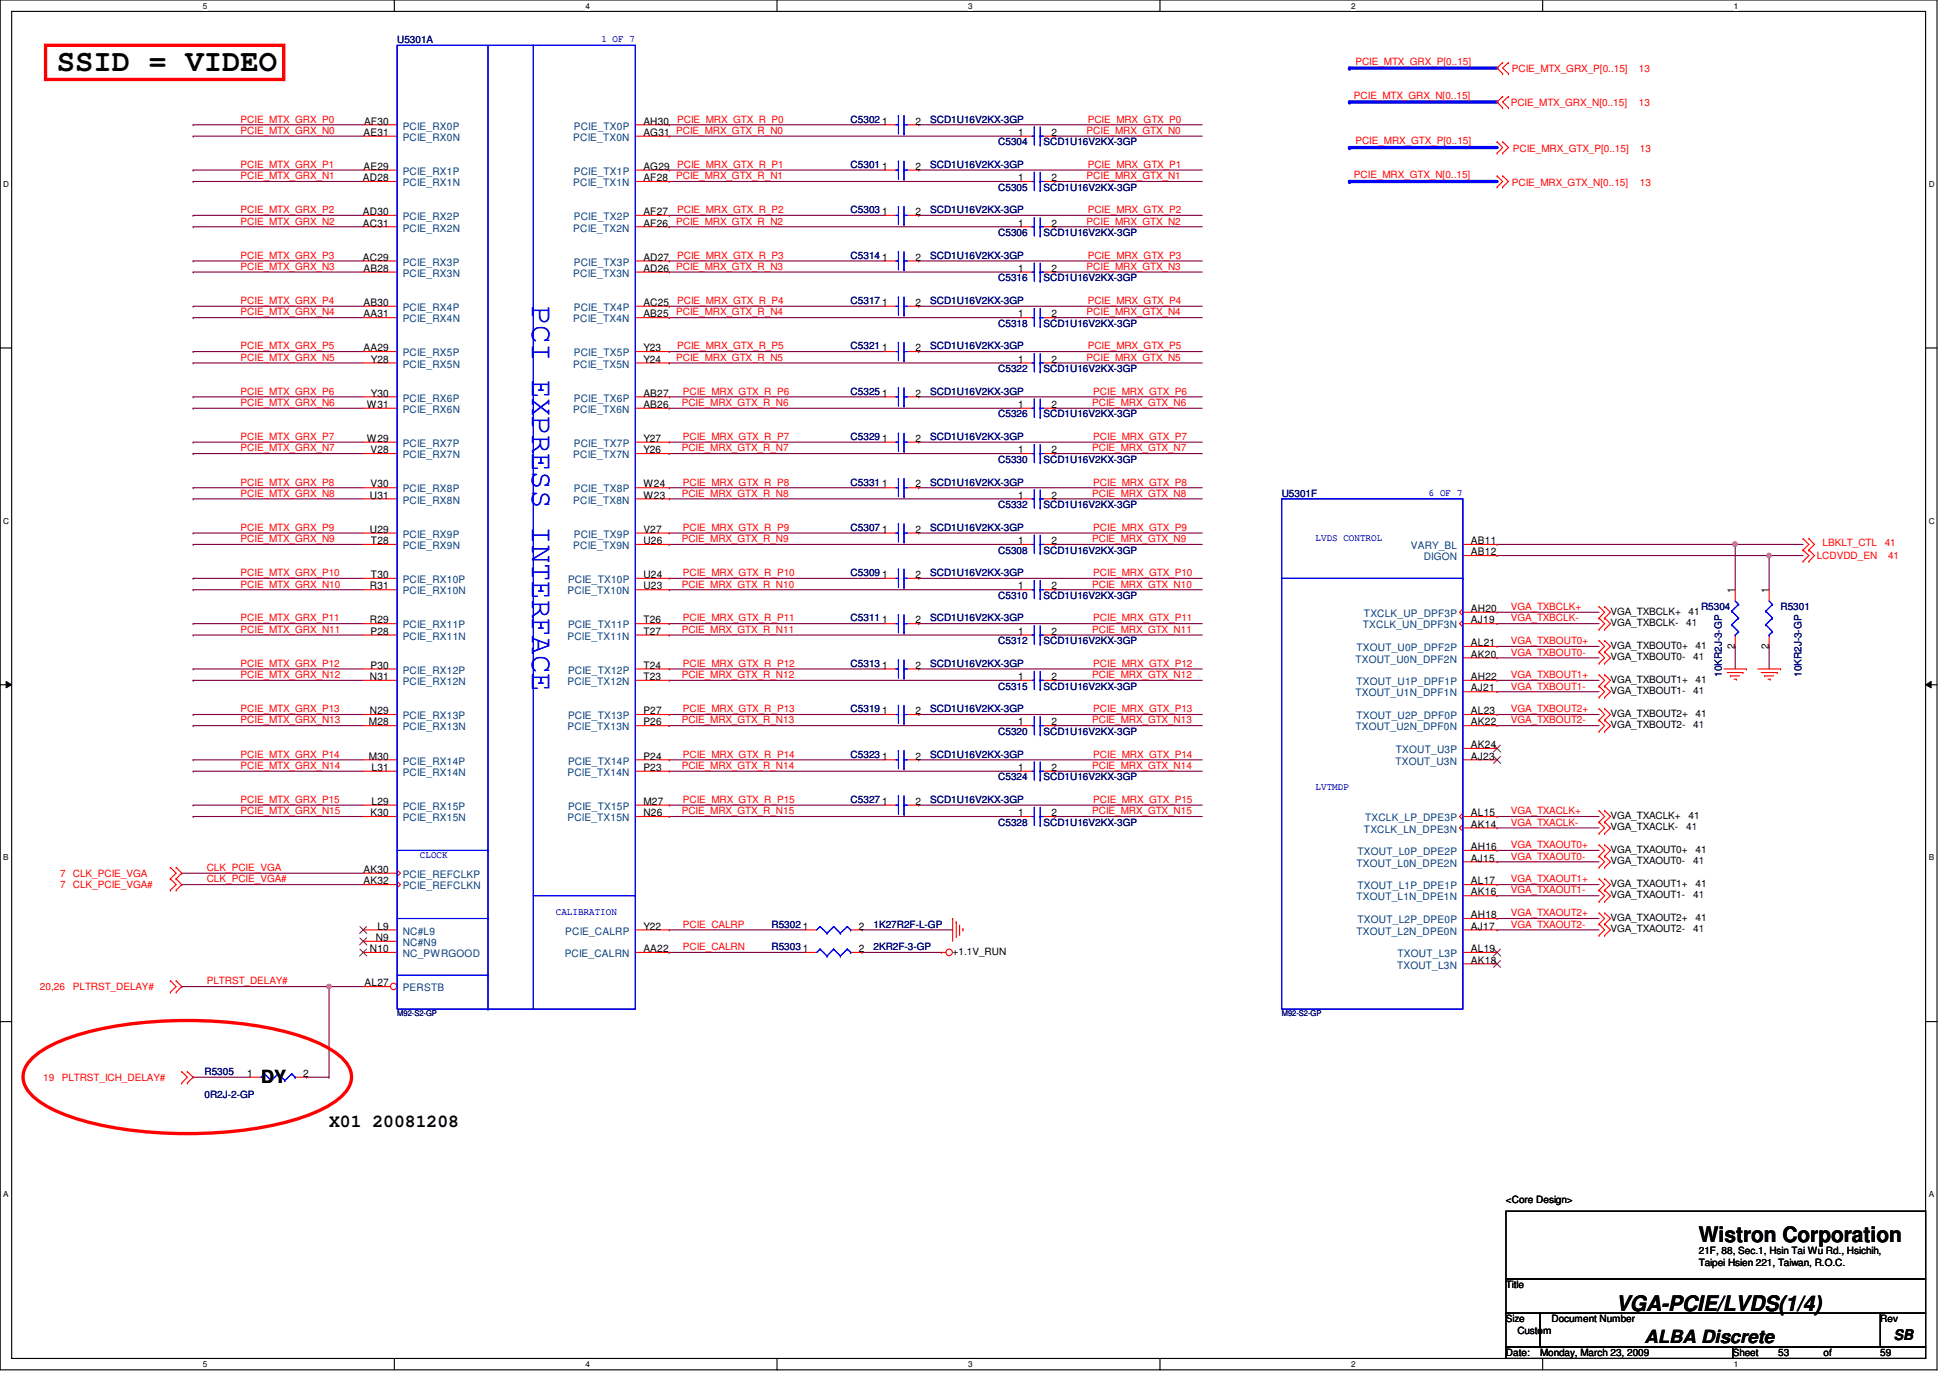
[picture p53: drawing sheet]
<svg xmlns="http://www.w3.org/2000/svg" width="297mm" height="210mm" viewBox="0 0 297 210" stroke-linecap="round" stroke-linejoin="round" font-family="sans-serif">
<defs><g id="words">
<text font-size="4.7" x="8.7" y="10.8">SSID = VIDEO</text>
<text font-size="4.7" fill="#00f" x="81.1" y="46.7" transform="rotate(90 81.1 46.7)">PCI EXPRESS INTERFACE</text>
<g font-size="3.3">
<text x="258.8" y="189.2">Wistron Corporation</text>
<text x="246.2" y="199.7">VGA-PCIE/LVDS(1/4)</text>
</g>
<g font-size="2.8">
<text x="39.8" y="164.9">DY</text>
<text x="50.1" y="171.6">X01 20081208</text>
<text x="250.5" y="204.6">ALBA Discrete</text>
</g>
<text font-size="2.2" x="288.5" y="204.1">SB</text>
<g font-size="1.6">
<text x="55.4" y="20.7">AE31</text>
<text x="55.5" y="19">AF30</text>
<text x="98" y="20.7">AG31 PCIE_MRX_GTX_R_N0</text>
<text x="98" y="19">AH30</text>
<text x="134.4" y="19">1</text>
<text x="139.4" y="19">2</text>
<text x="155.1" y="20.7">1</text>
<text x="160.2" y="20.7">2</text>
<text x="55.3" y="27.6">AD28</text>
<text x="55.4" y="25.9">AE29</text>
<text x="98" y="27.6">AF28</text>
<text x="98" y="25.9">AG29</text>
<text x="134.4" y="25.9">1</text>
<text x="139.4" y="25.9">2</text>
<text x="155.1" y="27.6">1</text>
<text x="160.2" y="27.6">2</text>
<text x="55.3" y="34.5">AC31</text>
<text x="55.3" y="32.8">AD30</text>
<text x="98" y="34.5">AF26</text>
<text x="98" y="32.8">AF27</text>
<text x="134.4" y="32.8">1</text>
<text x="139.4" y="32.8">2</text>
<text x="155.1" y="34.5">1</text>
<text x="160.2" y="34.5">2</text>
<text x="55.3" y="39.7">AC29</text>
<text x="55.4" y="41.4">AB28</text>
<text x="98" y="41.4">AD26 PCIE_MRX_GTX_R_N3</text>
<text x="98" y="39.7">AD27</text>
<text x="134.4" y="39.7">1</text>
<text x="139.4" y="39.7">2</text>
<text x="155.1" y="41.4">1</text>
<text x="160.2" y="41.4">2</text>
<text x="55.4" y="46.6">AB30</text>
<text x="98" y="46.6">AC25</text>
<text x="134.4" y="46.6">1</text>
<text x="139.4" y="46.6">2</text>
<text x="55.4" y="48.3">AA31</text>
<text x="55.4" y="53.5">AA29</text>
<text x="98" y="48.3">AB25</text>
<text x="98" y="53.5">Y23</text>
<text x="134.4" y="53.5">1</text>
<text x="139.4" y="53.5">2</text>
<text x="155.1" y="48.3">1</text>
<text x="160.2" y="48.3">2</text>
<text x="56.5" y="55.2">Y28</text>
<text x="98" y="55.2">Y24</text>
<text x="155.1" y="55.2">1</text>
<text x="160.2" y="55.2">2</text>
<text x="55.9" y="62.1">W31</text>
<text x="56.5" y="60.4">Y30</text>
<text x="98" y="62.1">AB26</text>
<text x="98" y="60.4">AB27</text>
<text x="134.4" y="60.4">1</text>
<text x="139.4" y="60.4">2</text>
<text x="155.1" y="62.1">1</text>
<text x="160.2" y="62.1">2</text>
<text x="55.9" y="67.3">W29</text>
<text x="56.4" y="69">V28</text>
<text x="98" y="69">Y26</text>
<text x="98" y="67.3">Y27</text>
<text x="134.4" y="67.3">1</text>
<text x="139.4" y="67.3">2</text>
<text x="155.1" y="69">1</text>
<text x="160.2" y="69">2</text>
<text x="56.3" y="75.9">U31</text>
<text x="56.4" y="74.3">V30</text>
<text x="98" y="75.9">W23</text>
<text x="98" y="74.3">W24</text>
<text x="134.4" y="74.3">1</text>
<text x="139.4" y="74.3">2</text>
<text x="155.1" y="75.9">1</text>
<text x="160.2" y="75.9">2</text>
<text x="56.3" y="81.2">U29</text>
<text x="56.5" y="82.9">T28</text>
<text x="98" y="82.9">U26</text>
<text x="98" y="81.2">V27</text>
<text x="134.4" y="81.2">1</text>
<text x="139.4" y="81.2">2</text>
<text x="155.1" y="82.9">1</text>
<text x="160.2" y="82.9">2</text>
<text x="224.1" y="82.9">AB11</text>
<text x="56.3" y="89.8">R31</text>
<text x="56.5" y="88.1">T30</text>
<text x="98" y="89.8">U23</text>
<text x="98" y="88.1">U24</text>
<text x="134.4" y="88.1">1</text>
<text x="139.4" y="88.1">2</text>
<text x="155.1" y="89.8">1</text>
<text x="160.2" y="89.8">2</text>
<text x="224.1" y="84.6">AB12</text>
<text x="56.3" y="95">R29</text>
<text x="98" y="95">T26</text>
<text x="134.4" y="95">1</text>
<text x="139.4" y="95">2</text>
<text x="224.1" y="95">AJ19</text>
<text x="224.1" y="93.2">AH20</text>
<text x="264.3" y="90.3" transform="rotate(-90 264.3 90.3)">1</text>
<text x="269.4" y="90.3" transform="rotate(-90 269.4 90.3)">1</text>
<text x="56.4" y="96.7">P28</text>
<text x="56.4" y="101.9">P30</text>
<text x="98" y="96.7">T27</text>
<text x="98" y="101.9">T24</text>
<text x="134.4" y="101.9">1</text>
<text x="139.4" y="101.9">2</text>
<text x="155.1" y="96.7">1</text>
<text x="160.2" y="96.7">2</text>
<text x="224.1" y="100.2">AK20</text>
<text x="224.1" y="98.4">AL21</text>
<text x="264.3" y="98.8" transform="rotate(-90 264.3 98.8)">2</text>
<text x="269.4" y="98.8" transform="rotate(-90 269.4 98.8)">2</text>
<text x="56.3" y="103.6">N31</text>
<text x="98" y="103.6">T23</text>
<text x="155.1" y="103.6">1</text>
<text x="160.2" y="103.6">2</text>
<text x="224.1" y="105.3">AJ21</text>
<text x="224.1" y="103.6">AH22</text>
<text x="56.2" y="110.5">M28</text>
<text x="56.3" y="108.8">N29</text>
<text x="98" y="110.5">P26</text>
<text x="98" y="108.8">P27</text>
<text x="134.4" y="108.8">1</text>
<text x="139.4" y="108.8">2</text>
<text x="155.1" y="110.5">1</text>
<text x="160.2" y="110.5">2</text>
<text x="224.1" y="110.5">AK22</text>
<text x="224.1" y="108.8">AL23</text>
<text x="224.1" y="114">AK24</text>
<text x="56.2" y="115.7">M30</text>
<text x="56.6" y="117.4">L31</text>
<text x="98" y="117.4">P23</text>
<text x="98" y="115.7">P24</text>
<text x="134.4" y="115.7">1</text>
<text x="139.4" y="115.7">2</text>
<text x="155.1" y="117.4">1</text>
<text x="160.2" y="117.4">2</text>
<text x="224.1" y="115.7">AJ23</text>
<text x="56.4" y="124.3">K30</text>
<text x="56.6" y="122.6">L29</text>
<text x="98" y="124.3">N26</text>
<text x="98" y="122.6">M27</text>
<text x="134.4" y="122.6">1</text>
<text x="139.4" y="122.6">2</text>
<text x="155.1" y="124.3">1</text>
<text x="160.2" y="124.3">2</text>
<text x="224.1" y="124.3">AL15</text>
<text x="224.1" y="126.1">AK14</text>
<text x="224.1" y="131.2">AJ15</text>
<text x="224.1" y="129.5">AH16</text>
<text x="55.4" y="134.7">AK32</text>
<text x="55.4" y="133">AK30</text>
<text x="224.1" y="136.4">AK16</text>
<text x="224.1" y="134.7">AL17</text>
<text x="57.2" y="143.3">N9</text>
<text x="57.5" y="141.6">L9</text>
<text x="98" y="141.6">Y22</text>
<text x="122.3" y="141.6">1</text>
<text x="130.8" y="141.6">2</text>
<text x="224.1" y="141.6">AJ17</text>
<text x="224.1" y="139.9">AH18</text>
<text x="56.3" y="145">N10</text>
<text x="98" y="145">AA22</text>
<text x="122.3" y="145">1</text>
<text x="130.8" y="145">2</text>
<text x="224.1" y="146.8">AK18</text>
<text x="224.1" y="145">AL19</text>
<text x="55.5" y="150.2">AL27</text>
<text x="37.7" y="164">1</text>
<text x="46.2" y="164">2</text>
</g>
<g font-size="1.6" fill="#004080">
<text x="61.3" y="21.5">PCIE_RX0N</text>
<text x="61.3" y="19.7">PCIE_RX0P</text>
<text x="87.3" y="21.5">PCIE_TX0N</text>
<text x="87.4" y="19.7">PCIE_TX0P</text>
<text x="61.3" y="28.4">PCIE_RX1N</text>
<text x="61.3" y="26.6">PCIE_RX1P</text>
<text x="87.3" y="28.4">PCIE_TX1N</text>
<text x="87.4" y="26.6">PCIE_TX1P</text>
<text x="61.3" y="35.3">PCIE_RX2N</text>
<text x="61.3" y="33.5">PCIE_RX2P</text>
<text x="87.3" y="35.3">PCIE_TX2N</text>
<text x="87.4" y="33.5">PCIE_TX2P</text>
<text x="61.3" y="40.5">PCIE_RX3P</text>
<text x="87.4" y="40.5">PCIE_TX3P</text>
<text x="61.3" y="42.2">PCIE_RX3N</text>
<text x="61.3" y="47.4">PCIE_RX4P</text>
<text x="87.3" y="42.2">PCIE_TX3N</text>
<text x="87.4" y="47.4">PCIE_TX4P</text>
<text x="61.3" y="49.1">PCIE_RX4N</text>
<text x="87.3" y="49.1">PCIE_TX4N</text>
<text x="61.3" y="56">PCIE_RX5N</text>
<text x="61.3" y="54.3">PCIE_RX5P</text>
<text x="87.3" y="56">PCIE_TX5N</text>
<text x="87.4" y="54.3">PCIE_TX5P</text>
<text x="61.3" y="62.9">PCIE_RX6N</text>
<text x="61.3" y="61.2">PCIE_RX6P</text>
<text x="87.3" y="62.9">PCIE_TX6N</text>
<text x="87.4" y="61.2">PCIE_TX6P</text>
<text x="61.3" y="69.8">PCIE_RX7N</text>
<text x="61.3" y="68.1">PCIE_RX7P</text>
<text x="87.3" y="69.8">PCIE_TX7N</text>
<text x="87.4" y="68.1">PCIE_TX7P</text>
<text x="61.3" y="76.7">PCIE_RX8N</text>
<text x="61.3" y="75">PCIE_RX8P</text>
<text x="87.3" y="76.7">PCIE_TX8N</text>
<text x="87.4" y="75">PCIE_TX8P</text>
<text x="61.3" y="83.7">PCIE_RX9N</text>
<text x="61.3" y="81.9">PCIE_RX9P</text>
<text x="87.3" y="83.7">PCIE_TX9N</text>
<text x="87.4" y="81.9">PCIE_TX9P</text>
<text x="214.9" y="83.7">VARY_BL</text>
<text x="61.3" y="88.8">PCIE_RX10P</text>
<text x="86.5" y="88.8">PCIE_TX10P</text>
<text x="216.9" y="85.3">DIGON</text>
<text x="61.3" y="90.6">PCIE_RX10N</text>
<text x="61.3" y="95.7">PCIE_RX11P</text>
<text x="86.4" y="90.6">PCIE_TX10N</text>
<text x="86.5" y="95.7">PCIE_TX11P</text>
<text x="207.6" y="95.7">TXCLK_UN_DPF3N</text>
<text x="207.8" y="94">TXCLK_UP_DPF3P</text>
<text x="61.3" y="97.5">PCIE_RX11N</text>
<text x="86.4" y="97.5">PCIE_TX11N</text>
<text x="206.5" y="100.9">TXOUT_U0N_DPF2N</text>
<text x="206.6" y="99.2">TXOUT_U0P_DPF2P</text>
<text x="61.3" y="104.4">PCIE_RX12N</text>
<text x="61.3" y="102.6">PCIE_RX12P</text>
<text x="86.4" y="104.4">PCIE_TX12N</text>
<text x="86.5" y="102.6">PCIE_TX12P</text>
<text x="206.5" y="106.1">TXOUT_U1N_DPF1N</text>
<text x="206.6" y="104.4">TXOUT_U1P_DPF1P</text>
<text x="61.3" y="111.3">PCIE_RX13N</text>
<text x="61.3" y="109.6">PCIE_RX13P</text>
<text x="86.4" y="111.3">PCIE_TX13N</text>
<text x="86.5" y="109.6">PCIE_TX13P</text>
<text x="206.5" y="111.3">TXOUT_U2N_DPF0N</text>
<text x="206.6" y="109.6">TXOUT_U2P_DPF0P</text>
<text x="61.3" y="118.2">PCIE_RX14N</text>
<text x="61.3" y="116.5">PCIE_RX14P</text>
<text x="86.4" y="118.2">PCIE_TX14N</text>
<text x="86.5" y="116.5">PCIE_TX14P</text>
<text x="212.6" y="116.5">TXOUT_U3N</text>
<text x="212.6" y="114.7">TXOUT_U3P</text>
<text x="61.3" y="125.1">PCIE_RX15N</text>
<text x="61.3" y="123.4">PCIE_RX15P</text>
<text x="86.4" y="125.1">PCIE_TX15N</text>
<text x="86.5" y="123.4">PCIE_TX15P</text>
<text x="207.9" y="125.1">TXCLK_LP_DPE3P</text>
<text x="206.6" y="132">TXOUT_L0N_DPE2N</text>
<text x="206.8" y="130.3">TXOUT_L0P_DPE2P</text>
<text x="207.8" y="126.8">TXCLK_LN_DPE3N</text>
<text x="61.3" y="135.5">PCIE_REFCLKN</text>
<text x="61.3" y="133.7">PCIE_REFCLKP</text>
<text x="206.6" y="137.2">TXOUT_L1N_DPE1N</text>
<text x="206.8" y="135.5">TXOUT_L1P_DPE1P</text>
<text x="61.3" y="142.4">NC#L9</text>
<text x="86.1" y="142.4">PCIE_CALRP</text>
<text x="206.6" y="142.4">TXOUT_L2N_DPE0N</text>
<text x="206.8" y="140.6">TXOUT_L2P_DPE0P</text>
<text x="61.3" y="144.1">NC#N9</text>
<text x="61.3" y="145.8">NC_PWRGOOD</text>
<text x="86" y="145.8">PCIE_CALRN</text>
<text x="212.8" y="147.5">TXOUT_L3N</text>
<text x="212.9" y="145.8">TXOUT_L3P</text>
<text x="61.3" y="151">PERSTB</text>
</g>
<g font-size="1.5" fill="#000080">
<text x="60.5" y="6.6">U5301A</text>
<text x="129.6" y="18.7">C5302</text>
<text x="141.7" y="18.7">SCD1U16V2KX-3GP</text>
<text x="152.1" y="22.1">C5304</text>
<text x="159" y="22.1">SCD1U16V2KX-3GP</text>
<text x="129.6" y="25.6">C5301</text>
<text x="141.7" y="25.6">SCD1U16V2KX-3GP</text>
<text x="152.1" y="29">C5305</text>
<text x="159" y="29">SCD1U16V2KX-3GP</text>
<text x="129.6" y="32.5">C5303</text>
<text x="141.7" y="32.5">SCD1U16V2KX-3GP</text>
<text x="152.1" y="35.9">C5306</text>
<text x="159" y="35.9">SCD1U16V2KX-3GP</text>
<text x="129.6" y="39.4">C5314</text>
<text x="141.7" y="39.4">SCD1U16V2KX-3GP</text>
<text x="129.6" y="46.3">C5317</text>
<text x="141.7" y="46.3">SCD1U16V2KX-3GP</text>
<text x="152.1" y="42.8">C5316</text>
<text x="159" y="42.8">SCD1U16V2KX-3GP</text>
<text x="129.6" y="53.2">C5321</text>
<text x="141.7" y="53.2">SCD1U16V2KX-3GP</text>
<text x="152.1" y="49.8">C5318</text>
<text x="159" y="49.8">SCD1U16V2KX-3GP</text>
<text x="152.1" y="56.7">C5322</text>
<text x="159" y="56.7">SCD1U16V2KX-3GP</text>
<text x="129.6" y="60.1">C5325</text>
<text x="141.7" y="60.1">SCD1U16V2KX-3GP</text>
<text x="152.1" y="63.6">C5326</text>
<text x="159" y="63.6">SCD1U16V2KX-3GP</text>
<text x="129.6" y="67.1">C5329</text>
<text x="141.7" y="67.1">SCD1U16V2KX-3GP</text>
<text x="152.1" y="70.5">C5330</text>
<text x="159" y="70.5">SCD1U16V2KX-3GP</text>
<text x="129.6" y="74">C5331</text>
<text x="141.7" y="74">SCD1U16V2KX-3GP</text>
<text x="152.1" y="77.4">C5332</text>
<text x="159" y="77.4">SCD1U16V2KX-3GP</text>
<text x="195.2" y="75.7">U5301F</text>
<text x="129.6" y="80.9">C5307</text>
<text x="141.7" y="80.9">SCD1U16V2KX-3GP</text>
<text x="129.6" y="87.8">C5309</text>
<text x="141.7" y="87.8">SCD1U16V2KX-3GP</text>
<text x="152.1" y="84.3">C5308</text>
<text x="159" y="84.3">SCD1U16V2KX-3GP</text>
<text x="129.6" y="94.7">C5311</text>
<text x="141.7" y="94.7">SCD1U16V2KX-3GP</text>
<text x="152.1" y="91.2">C5310</text>
<text x="159" y="91.2">SCD1U16V2KX-3GP</text>
<text x="259.1" y="93">R5304</text>
<text x="271.2" y="93">R5301</text>
<text x="129.6" y="101.6">C5313</text>
<text x="141.7" y="101.6">SCD1U16V2KX-3GP</text>
<text x="152.1" y="98.1">C5312</text>
<text x="159" y="98.1">SCD1U16V2KX-3GP</text>
<text x="152.1" y="105">C5315</text>
<text x="159" y="105">SCD1U16V2KX-3GP</text>
<text x="262.3" y="103.1" transform="rotate(-90 262.3 103.1)">10KR2J-3-GP</text>
<text x="274.4" y="103.1" transform="rotate(-90 274.4 103.1)">10KR2J-3-GP</text>
<text x="129.6" y="108.5">C5319</text>
<text x="141.7" y="108.5">SCD1U16V2KX-3GP</text>
<text x="152.1" y="111.9">C5320</text>
<text x="159" y="111.9">SCD1U16V2KX-3GP</text>
<text x="129.6" y="115.4">C5323</text>
<text x="141.7" y="115.4">SCD1U16V2KX-3GP</text>
<text x="152.1" y="118.9">C5324</text>
<text x="159" y="118.9">SCD1U16V2KX-3GP</text>
<text x="129.6" y="122.3">C5327</text>
<text x="141.7" y="122.3">SCD1U16V2KX-3GP</text>
<text x="152.1" y="125.8">C5328</text>
<text x="159" y="125.8">SCD1U16V2KX-3GP</text>
<text x="117.5" y="141.3">R5302</text>
<text x="133.1" y="141.3">1K27R2F-L-GP</text>
<text x="117.5" y="144.8">R5303</text>
<text x="133.1" y="144.8">2KR2F-3-GP</text>
<text x="31.2" y="163.7">R5305</text>
<text x="31.2" y="167.2">0R2J-2-GP</text>
</g>
<g font-size="1.5" fill="#00f">
<text x="91.6" y="6.4">1 OF 7</text>
<text x="217.7" y="75.5">6 OF 7</text>
<text x="200.4" y="82.4">LVDS CONTROL</text>
<text x="200.4" y="120.4">LVTMDP</text>
<text x="64" y="130.8">CLOCK</text>
<text x="84.7" y="139.4">CALIBRATION</text>
</g>
<g font-size="1.5" fill="#f00">
<text x="206.5" y="9.9">PCIE_MTX_GRX_P[0..15]</text>
<text x="230.3" y="10.9">PCIE_MTX_GRX_P[0..15]</text>
<text x="249.6" y="10.9">13</text>
<text x="206.2" y="15">PCIE_MTX_GRX_N[0..15]</text>
<text x="230.1" y="16.1">PCIE_MTX_GRX_N[0..15]</text>
<text x="249.6" y="16.1">13</text>
<text x="36.7" y="18.7">PCIE_MTX_GRX_P0</text>
<text x="36.7" y="20.4">PCIE_MTX_GRX_N0</text>
<text x="103.2" y="18.7">PCIE_MRX_GTX_R_P0</text>
<text x="165.5" y="20.4">PCIE_MRX_GTX_N0</text>
<text x="165.7" y="18.7">PCIE_MRX_GTX_P0</text>
<text x="206.5" y="22">PCIE_MRX_GTX_P[0..15]</text>
<text x="230.5" y="23.2">PCIE_MRX_GTX_P[0..15]</text>
<text x="249.8" y="23.2">13</text>
<text x="36.7" y="27.3">PCIE_MTX_GRX_N1</text>
<text x="36.7" y="25.6">PCIE_MTX_GRX_P1</text>
<text x="103" y="27.3">PCIE_MRX_GTX_R_N1</text>
<text x="103.2" y="25.6">PCIE_MRX_GTX_R_P1</text>
<text x="165.5" y="27.3">PCIE_MRX_GTX_N1</text>
<text x="165.7" y="25.6">PCIE_MRX_GTX_P1</text>
<text x="206.2" y="27.1">PCIE_MRX_GTX_N[0..15]</text>
<text x="230.3" y="28.4">PCIE_MRX_GTX_N[0..15]</text>
<text x="249.8" y="28.4">13</text>
<text x="36.7" y="32.5">PCIE_MTX_GRX_P2</text>
<text x="36.7" y="34.2">PCIE_MTX_GRX_N2</text>
<text x="103" y="34.2">PCIE_MRX_GTX_R_N2</text>
<text x="103.2" y="32.5">PCIE_MRX_GTX_R_P2</text>
<text x="165.5" y="34.2">PCIE_MRX_GTX_N2</text>
<text x="165.7" y="32.5">PCIE_MRX_GTX_P2</text>
<text x="36.7" y="39.4">PCIE_MTX_GRX_P3</text>
<text x="36.7" y="41.1">PCIE_MTX_GRX_N3</text>
<text x="103.2" y="39.4">PCIE_MRX_GTX_R_P3</text>
<text x="165.5" y="41.1">PCIE_MRX_GTX_N3</text>
<text x="165.7" y="39.4">PCIE_MRX_GTX_P3</text>
<text x="36.7" y="46.3">PCIE_MTX_GRX_P4</text>
<text x="103.2" y="46.3">PCIE_MRX_GTX_R_P4</text>
<text x="165.7" y="46.3">PCIE_MRX_GTX_P4</text>
<text x="36.7" y="53.2">PCIE_MTX_GRX_P5</text>
<text x="36.7" y="48">PCIE_MTX_GRX_N4</text>
<text x="103" y="48">PCIE_MRX_GTX_R_N4</text>
<text x="103.2" y="53.2">PCIE_MRX_GTX_R_P5</text>
<text x="165.5" y="48">PCIE_MRX_GTX_N4</text>
<text x="165.7" y="53.2">PCIE_MRX_GTX_P5</text>
<text x="36.7" y="54.9">PCIE_MTX_GRX_N5</text>
<text x="103" y="54.9">PCIE_MRX_GTX_R_N5</text>
<text x="165.5" y="54.9">PCIE_MRX_GTX_N5</text>
<text x="36.7" y="60.1">PCIE_MTX_GRX_P6</text>
<text x="36.7" y="61.8">PCIE_MTX_GRX_N6</text>
<text x="103.8" y="61.8">PCIE_MRX_GTX_R_N6</text>
<text x="104" y="60.1">PCIE_MRX_GTX_R_P6</text>
<text x="166.4" y="61.8">PCIE_MRX_GTX_N6</text>
<text x="166.5" y="60.1">PCIE_MRX_GTX_P6</text>
<text x="36.7" y="67">PCIE_MTX_GRX_P7</text>
<text x="36.7" y="68.7">PCIE_MTX_GRX_N7</text>
<text x="103.8" y="68.7">PCIE_MRX_GTX_R_N7</text>
<text x="104" y="67">PCIE_MRX_GTX_R_P7</text>
<text x="166.4" y="68.7">PCIE_MRX_GTX_N7</text>
<text x="166.5" y="67">PCIE_MRX_GTX_P7</text>
<text x="36.7" y="75.6">PCIE_MTX_GRX_N8</text>
<text x="36.7" y="74">PCIE_MTX_GRX_P8</text>
<text x="103.8" y="75.6">PCIE_MRX_GTX_R_N8</text>
<text x="104" y="74">PCIE_MRX_GTX_R_P8</text>
<text x="166.4" y="75.6">PCIE_MRX_GTX_N8</text>
<text x="166.5" y="74">PCIE_MRX_GTX_P8</text>
<text x="36.7" y="80.9">PCIE_MTX_GRX_P9</text>
<text x="36.7" y="82.6">PCIE_MTX_GRX_N9</text>
<text x="103.8" y="82.6">PCIE_MRX_GTX_R_N9</text>
<text x="104" y="80.9">PCIE_MRX_GTX_R_P9</text>
<text x="166.4" y="82.6">PCIE_MRX_GTX_N9</text>
<text x="166.5" y="80.9">PCIE_MRX_GTX_P9</text>
<text x="277.6" y="83.1">LBKLT_CTL</text>
<text x="287.1" y="83.1">41</text>
<text x="36.7" y="87.8">PCIE_MTX_GRX_P10</text>
<text x="36.7" y="89.5">PCIE_MTX_GRX_N10</text>
<text x="103.8" y="89.5">PCIE_MRX_GTX_R_N10</text>
<text x="104" y="87.8">PCIE_MRX_GTX_R_P10</text>
<text x="166.4" y="89.5">PCIE_MRX_GTX_N10</text>
<text x="166.5" y="87.8">PCIE_MRX_GTX_P10</text>
<text x="276.7" y="85.2">LCDVDD_EN</text>
<text x="287.6" y="85.2">41</text>
<text x="36.7" y="94.7">PCIE_MTX_GRX_P11</text>
<text x="104" y="94.7">PCIE_MRX_GTX_R_P11</text>
<text x="166.5" y="94.7">PCIE_MRX_GTX_P11</text>
<text x="230.1" y="94.7">VGA_TXBCLK-</text>
<text x="230.1" y="92.9">VGA_TXBCLK+</text>
<text x="36.7" y="101.6">PCIE_MTX_GRX_P12</text>
<text x="36.7" y="96.4">PCIE_MTX_GRX_N11</text>
<text x="103.8" y="96.4">PCIE_MRX_GTX_R_N11</text>
<text x="104" y="101.6">PCIE_MRX_GTX_R_P12</text>
<text x="166.4" y="96.4">PCIE_MRX_GTX_N11</text>
<text x="166.5" y="101.6">PCIE_MRX_GTX_P12</text>
<text x="230.1" y="98.1">VGA_TXBOUT0+</text>
<text x="230.1" y="99.9">VGA_TXBOUT0-</text>
<text x="36.7" y="103.3">PCIE_MTX_GRX_N12</text>
<text x="103.8" y="103.3">PCIE_MRX_GTX_R_N12</text>
<text x="166.4" y="103.3">PCIE_MRX_GTX_N12</text>
<text x="230.1" y="103.3">VGA_TXBOUT1+</text>
<text x="230.1" y="105">VGA_TXBOUT1-</text>
<text x="36.7" y="108.5">PCIE_MTX_GRX_P13</text>
<text x="36.7" y="110.2">PCIE_MTX_GRX_N13</text>
<text x="103.8" y="110.2">PCIE_MRX_GTX_R_N13</text>
<text x="104" y="108.5">PCIE_MRX_GTX_R_P13</text>
<text x="166.4" y="110.2">PCIE_MRX_GTX_N13</text>
<text x="166.5" y="108.5">PCIE_MRX_GTX_P13</text>
<text x="230.1" y="108.5">VGA_TXBOUT2+</text>
<text x="230.1" y="110.2">VGA_TXBOUT2-</text>
<text x="36.7" y="115.4">PCIE_MTX_GRX_P14</text>
<text x="36.7" y="117.1">PCIE_MTX_GRX_N14</text>
<text x="103.8" y="117.1">PCIE_MRX_GTX_R_N14</text>
<text x="104" y="115.4">PCIE_MRX_GTX_R_P14</text>
<text x="166.4" y="117.1">PCIE_MRX_GTX_N14</text>
<text x="166.5" y="115.4">PCIE_MRX_GTX_P14</text>
<text x="36.7" y="122.3">PCIE_MTX_GRX_P15</text>
<text x="36.7" y="124">PCIE_MTX_GRX_N15</text>
<text x="103.8" y="124">PCIE_MRX_GTX_R_N15</text>
<text x="104" y="122.3">PCIE_MRX_GTX_R_P15</text>
<text x="166.4" y="124">PCIE_MRX_GTX_N15</text>
<text x="166.5" y="122.3">PCIE_MRX_GTX_P15</text>
<text x="230.1" y="124">VGA_TXACLK+</text>
<text x="230.1" y="125.8">VGA_TXACLK-</text>
<text x="230.1" y="129.2">VGA_TXAOUT0+</text>
<text x="230.1" y="130.9">VGA_TXAOUT0-</text>
<text x="9.2" y="133.5">7 CLK_PCIE_VGA</text>
<text x="9.2" y="135.3">7 CLK_PCIE_VGA#</text>
<text x="31.5" y="134.4">CLK_PCIE_VGA#</text>
<text x="31.5" y="132.7">CLK_PCIE_VGA</text>
<text x="230.1" y="134.4">VGA_TXAOUT1+</text>
<text x="230.1" y="136.1">VGA_TXAOUT1-</text>
<text x="104" y="141.3">PCIE_CALRP</text>
<text x="230.1" y="141.3">VGA_TXAOUT2-</text>
<text x="230.1" y="139.6">VGA_TXAOUT2+</text>
<text x="31.5" y="149.9">PLTRST_DELAY#</text>
<text x="104" y="144.7">PCIE_CALRN</text>
<text x="6.1" y="150.8">20,26</text>
<text x="11.1" y="150.8">PLTRST_DELAY#</text>
<text x="6.6" y="164.6">19</text>
<text x="9.4" y="164.6">PLTRST_ICH_DELAY#</text>
</g>
<g font-size="1.5">
<text x="245.3" y="93.6">VGA_TXBCLK+</text>
<text x="245.3" y="95.4">VGA_TXBCLK-</text>
<text x="256.9" y="95.4">41</text>
<text x="257.2" y="93.6">41</text>
<text x="245.3" y="98.8">VGA_TXBOUT0+</text>
<text x="245.3" y="100.5">VGA_TXBOUT0-</text>
<text x="257.9" y="100.5">41</text>
<text x="258.3" y="98.8">41</text>
<text x="245.3" y="105.7">VGA_TXBOUT1-</text>
<text x="245.3" y="104">VGA_TXBOUT1+</text>
<text x="257.9" y="105.7">41</text>
<text x="258.3" y="104">41</text>
<text x="245.3" y="110.9">VGA_TXBOUT2-</text>
<text x="245.3" y="109.2">VGA_TXBOUT2+</text>
<text x="257.9" y="110.9">41</text>
<text x="258.3" y="109.2">41</text>
<text x="245.3" y="124.7">VGA_TXACLK+</text>
<text x="257.2" y="124.7">41</text>
<text x="245.3" y="126.4">VGA_TXACLK-</text>
<text x="245.3" y="129.9">VGA_TXAOUT0+</text>
<text x="245.3" y="131.7">VGA_TXAOUT0-</text>
<text x="256.9" y="126.4">41</text>
<text x="257.9" y="131.7">41</text>
<text x="258.3" y="129.9">41</text>
<text x="245.3" y="135.1">VGA_TXAOUT1+</text>
<text x="245.3" y="136.8">VGA_TXAOUT1-</text>
<text x="257.9" y="136.8">41</text>
<text x="258.3" y="135.1">41</text>
<text x="245.3" y="140.3">VGA_TXAOUT2+</text>
<text x="245.3" y="142">VGA_TXAOUT2-</text>
<text x="257.9" y="142">41</text>
<text x="258.3" y="140.3">41</text>
<text x="145.1" y="145.5">+1.1V_RUN</text>
<text x="229.4" y="183.3">&lt;Core Design&gt;</text>
<text x="258.8" y="191.1">21F, 88, Sec.1, Hsin Tai Wu Rd., Hsichih,</text>
<text x="229.4" y="196.2">Title</text>
<text x="258.8" y="192.8">Taipei Hsien 221, Taiwan, R.O.C.</text>
<text x="229.4" y="201.4">Size</text>
<text x="231.1" y="203.2">Custom</text>
<text x="236.3" y="201.4">Document Number</text>
<text x="286.4" y="201.4">Rev</text>
<text x="229.4" y="206.6">Date:</text>
<text x="234.6" y="206.6">Monday, March 23, 2009</text>
<text x="263.9" y="206.6">Sheet</text>
<text x="270.9" y="206.6">53</text>
<text x="277.8" y="206.6">of</text>
<text x="286.4" y="206.6">59</text>
</g>
<g font-size="1.3">
<text x="30.9" y="1.4">5</text>
<text x="89.2" y="1.4">4</text>
<text x="147.5" y="1.4">3</text>
<text x="205.8" y="1.4">2</text>
<text x="264.1" y="1.4">1</text>
<text x=".5" y="28.5">D</text>
<text x="293.8" y="28.5">D</text>
<text x=".5" y="79.8">C</text>
<text x="293.8" y="79.8">C</text>
<text x=".5" y="131.1">B</text>
<text x="293.8" y="131.1">B</text>
<text x=".5" y="182.4">A</text>
<text x="293.8" y="182.4">A</text>
<text x="30.9" y="208.3">5</text>
<text x="89.2" y="208.3">4</text>
<text x="147.5" y="208.3">3</text>
<text x="205.8" y="208.3">2</text>
<text x="264.1" y="208.3">1</text>
</g>
<g font-size="1.2" fill="#000080">
<text x="60.5" y="154.8">M92-S2-GP</text>
<text x="195.2" y="154.8">M92-S2-GP</text>
</g>
</g></defs>
<path d="M0 0h295.1v208.7h-295.1zM1.8 1.7h291.5v205.2h-291.5z" fill="none" stroke="#000" stroke-width=".17"/>
<g fill="#fff">
<path d="M30.9 .2h.7v1.4h-.7z"/>
<path d="M30.9 207.1h.7v1.4h-.7z"/>
</g>
<path d="M60.1 0v1.7M60.1 206.9v1.8" fill="none" stroke="#000" stroke-width=".17"/>
<g fill="#fff">
<path d="M89.2 .2h.7v1.4h-.7z"/>
<path d="M89.2 207.1h.7v1.4h-.7z"/>
</g>
<path d="M118.4 0v1.7M118.4 206.9v1.8" fill="none" stroke="#000" stroke-width=".17"/>
<g fill="#fff">
<path d="M147.5 .2h.7v1.4h-.7z"/>
<path d="M147.5 207.1h.7v1.4h-.7z"/>
</g>
<path d="M176.7 0v1.7M176.7 206.9v1.8" fill="none" stroke="#000" stroke-width=".17"/>
<g fill="#fff">
<path d="M205.8 .2h.7v1.4h-.7z"/>
<path d="M205.8 207.1h.7v1.4h-.7z"/>
</g>
<path d="M235 0v1.7M235 206.9v1.8" fill="none" stroke="#000" stroke-width=".17"/>
<g fill="#fff">
<path d="M264.1 .2h.7v1.4h-.7z"/>
<path d="M264.1 207.1h.7v1.4h-.7z"/>
<path d="M.5 27.3h.9v1.4h-.9z"/>
<path d="M293.8 27.3h.9v1.4h-.9z"/>
<path d="M.5 78.6h.9v1.4h-.9z"/>
<path d="M293.8 78.6h.9v1.4h-.9z"/>
</g>
<path d="M0 53h1.8M293.3 53h1.8" fill="none" stroke="#000" stroke-width=".17"/>
<g fill="#fff">
<path d="M.5 129.9h.8v1.4h-.8z"/>
<path d="M293.8 129.9h.8v1.4h-.8z"/>
</g>
<path d="M0 104.3h1.8M293.3 104.3h1.8" fill="none" stroke="#000" stroke-width=".17"/>
<path d="M.9 103.8l.9 .5-.9 .5zM293.3 104.3l.9-.5v1z" fill="#000"/>
<path d="M.9 103.8l.9 .5-.9 .5zM293.3 104.3l.9-.5v1z" fill="none" stroke="#000" stroke-width=".15"/>
<g fill="#fff">
<path d="M.5 181.2h.8v1.4h-.8z"/>
<path d="M293.8 181.2h.8v1.4h-.8z"/>
</g>
<path d="M0 155.6h1.8M293.3 155.6h1.8" fill="none" stroke="#000" stroke-width=".17"/>
<path d="M205.6 27.6h22.4" fill="none" stroke="#00f" stroke-width=".51"/>
<circle cx="205.6" cy="27.6" r=".25" fill="#00f"/>
<path d="M205.6 22.5h22.4" fill="none" stroke="#00f" stroke-width=".51"/>
<circle cx="205.6" cy="22.5" r=".25" fill="#00f"/>
<path d="M205.6 10.4h22.4" fill="none" stroke="#00f" stroke-width=".51"/>
<circle cx="205.6" cy="10.4" r=".25" fill="#00f"/>
<path d="M205.6 15.5h22.4" fill="none" stroke="#00f" stroke-width=".51"/>
<circle cx="205.6" cy="15.5" r=".25" fill="#00f"/>
<g fill="none" stroke="#800040" stroke-width=".17">
<path d="M29.4 19h.1M29.4 19h25.9M101.9 19h.1M101.9 19h32.9M140 19h.1M140 19h43.1M29.4 20.7h.1M29.4 39.8h.1M29.4 32.8h.1M29.4 34.5h.1M29.4 27.6h.1M29.4 25.9h.1"/>
<path d="M29.4 39.8h25.9M29.4 20.7h25.9M29.4 27.6h25.9M29.4 25.9h25.9M29.4 32.8h25.9M29.4 34.5h25.9M101.9 39.8h.1M101.9 20.7h.1M101.9 27.6h.1M101.9 25.9h.1M101.9 34.5h.1M101.9 32.8h.1"/>
<path d="M101.9 39.8h32.9M101.9 20.7h53.6M101.9 27.6h53.6M101.9 25.9h32.9M101.9 32.8h32.9M101.9 34.5h53.6M140 39.8h.1M140 25.9h.1M140 32.8h.1M140 39.8h43.1M140 25.9h43.1M140 32.8h43.1"/>
<path d="M160.7 20.7h.1M160.7 27.6h.1M160.7 34.5h.1M160.7 20.7h22.4M160.7 27.6h22.4M160.7 34.5h22.4M29.4 55.3h.1M29.4 53.6h.1M29.4 46.7h.1M29.4 48.4h.1M29.4 41.4h.1M29.4 55.3h25.9"/>
<path d="M29.4 53.6h25.9M29.4 46.7h25.9M29.4 48.4h25.9M29.4 41.4h25.9M101.9 55.3h.1M101.9 53.6h.1M101.9 48.4h.1M101.9 46.7h.1M101.9 41.4h.1M101.9 55.3h53.6M101.9 53.6h32.9M101.9 46.7h32.9"/>
<path d="M101.9 48.4h53.6M101.9 41.4h53.6M140 53.6h.1M140 46.7h.1M140 53.6h43.1M140 46.7h43.1M160.7 55.3h.1M160.7 48.4h.1M160.7 41.4h.1M160.7 55.3h22.4M160.7 48.4h22.4M160.7 41.4h22.4"/>
<path d="M29.4 76h.1M29.4 74.3h.1M29.4 67.4h.1M29.4 69.1h.1M29.4 60.5h.1M29.4 62.2h.1M29.4 74.3h25.9M29.4 76h25.9M29.4 67.4h25.9M29.4 69.1h25.9M29.4 60.5h25.9M29.4 62.2h25.9"/>
<path d="M101.9 76h.1M101.9 74.3h.1M101.9 67.4h.1M101.9 69.1h.1M101.9 60.5h.1M101.9 62.2h.1M101.9 74.3h32.9M101.9 76h53.6M101.9 67.4h32.9M101.9 69.1h53.6M101.9 60.5h32.9M101.9 62.2h53.6"/>
<path d="M140 74.3h.1M140 67.4h.1M140 60.5h.1M140 74.3h43.1M140 67.4h43.1M140 60.5h43.1M160.7 76h.1M160.7 69.1h.1M160.7 62.2h.1M160.7 76h22.4M160.7 69.1h22.4M160.7 62.2h22.4"/>
<path d="M29.4 95h.1M29.4 96.7h.1M29.4 88.1h.1M29.4 89.8h.1M29.4 81.2h.1M29.4 82.9h.1M29.4 95h25.9M29.4 96.7h25.9M29.4 88.1h25.9M29.4 89.8h25.9M29.4 81.2h25.9M29.4 82.9h25.9"/>
<path d="M101.9 96.7h.1M101.9 95h.1M101.9 89.8h.1M101.9 88.1h.1M101.9 81.2h.1M101.9 82.9h.1M101.9 95h32.9M101.9 96.7h53.6M101.9 88.1h32.9M101.9 89.8h53.6M101.9 81.2h32.9M101.9 82.9h53.6"/>
<path d="M140 95h.1M140 88.1h.1M140 81.2h.1M140 95h43.1M140 88.1h43.1M140 81.2h43.1M160.7 96.7h.1M160.7 89.8h.1M160.7 82.9h.1M160.7 96.7h22.4M160.7 89.8h22.4M160.7 82.9h22.4"/>
<path d="M264.3 82.9h.1M264.3 82.9h10.4M29.4 108.8h.1M29.4 110.5h.1M29.4 103.6h.1M29.4 101.9h.1M29.4 115.7h.1M29.4 117.5h.1M29.4 117.5h25.9M29.4 115.7h25.9M29.4 110.5h25.9M29.4 108.8h25.9"/>
<path d="M29.4 103.6h25.9M29.4 101.9h25.9M101.9 117.5h.1M101.9 115.7h.1M101.9 110.5h.1M101.9 108.8h.1M101.9 101.9h.1M101.9 103.6h.1M101.9 117.5h53.6M101.9 115.7h32.9M101.9 110.5h53.6M101.9 108.8h32.9"/>
<path d="M101.9 103.6h53.6M101.9 101.9h32.9M140 115.7h.1M140 108.8h.1M140 101.9h.1M140 115.7h43.1M140 108.8h43.1M140 101.9h43.1M160.7 117.5h.1M160.7 110.5h.1M160.7 103.6h.1M160.7 117.5h22.4"/>
<path d="M160.7 110.5h22.4M160.7 103.6h22.4M27.7 134.7h.1M27.7 133h.1M27.7 134.7h27.6M27.7 133h27.6M29.4 122.6h.1M29.4 124.4h.1M29.4 124.4h25.9M29.4 122.6h25.9M101.9 122.6h.1M101.9 124.4h.1"/>
<path d="M101.9 124.4h53.6M101.9 122.6h32.9M140 122.6h.1M140 122.6h43.1M160.7 124.4h.1M160.7 124.4h22.4M228 134.7h.1M228 129.5h.1M228 124.4h.1M228 139.9h.1M228 136.4h.1M228 126.1h.1"/>
<path d="M228 131.3h.1M228 134.7h15.6M228 129.5h15.6M228 124.4h15.6M228 139.9h15.6M228 136.4h15.6M228 126.1h15.6M228 131.3h15.6M50.1 150.3h.1M50.1 150.3h5.2M228 141.6h.1M228 141.6h15.6"/>
</g>
<circle cx="264.3" cy="82.9" r=".34" fill="#f0f"/>
<circle cx="264.3" cy="82.9" r=".34" fill="none" stroke="#f0f" stroke-width=".17"/>
<path d="M269.5 98.5h.1M269.5 84.6h.1M269.5 98.5v3.4M269.5 84.6h5.2" fill="none" stroke="#800040" stroke-width=".17"/>
<circle cx="269.5" cy="84.6" r=".33" fill="#f0f"/>
<circle cx="269.5" cy="84.6" r=".33" fill="none" stroke="#f0f" stroke-width=".17"/>
<g fill="none" stroke="#800040" stroke-width=".17">
<path d="M228 98.5h.1M228 95h.1M228 93.3h.1M228 84.6h.1M228 82.9h.1M228 98.5h15.6M228 95h15.6M228 93.3h15.6M228 84.6h41.5M228 82.9h36.3M264.3 98.5h.1M264.3 82.9h.1"/>
<path d="M264.3 82.9v6.9M264.3 98.5v3.4M269.5 84.6h.1M269.5 84.6v5.2M228 108.8h.1M228 110.5h.1M228 103.6h.1M228 105.4h.1M228 100.2h.1M228 108.8h15.6M228 110.5h15.6M228 103.6h15.6"/>
<path d="M228 105.4h15.6M228 100.2h15.6M50.1 150.3v13.8M101.9 141.6h.1M101.9 145.1h.1M101.9 145.1h20.8M101.9 141.6h20.8M131.3 145.1h.1M131.3 141.6h.1M131.3 145.1h12.1M131.3 141.6h13.8M29.4 164.1h.1"/>
<path d="M29.4 164.1h8.7M46.7 164.1h.1M46.7 164.1h3.4M50.1 164.1h.1"/>
</g>
<circle cx="50.1" cy="150.3" r=".33" fill="#f0f"/>
<circle cx="50.1" cy="150.3" r=".33" fill="none" stroke="#f0f" stroke-width=".17"/>
<path d="M27.7 150.3h.1M27.7 150.3h22.4" fill="none" stroke="#800040" stroke-width=".17"/>
<g fill="none" stroke="#f00" stroke-width=".17">
<path d="M55.3 19h5.2M228.9 9.5h.1M228.9 11.2h.1M228.9 14.7h.1M228.9 16.4h.1M228.9 9.5l-.9 .9 .9 .8M228.9 14.7l-.9 .8 .9 .9M229.8 11.2h.1M229.8 9.5h.1M229.8 16.4h.1M229.8 14.7h.1M229.8 9.5l-.9 .9 .9 .8"/>
<path d="M229.8 14.7l-.9 .8 .9 .9M55.3 39.8h5.2M55.3 32.8h5.2M55.3 34.5h5.2M55.3 25.9h5.2M55.3 20.7h5.2M55.3 27.6h5.2M134.8 39.8h1.7M134.8 32.8h1.7M134.8 25.9h1.7M138.2 39.8h1.8M138.2 32.8h1.8"/>
<path d="M138.2 25.9h1.8M155.5 34.5h1.7M155.5 20.7h1.7M155.5 27.6h1.7M159 34.5h1.7M159 20.7h1.7M159 27.6h1.7M228 21.6h.1M228 23.3h.1M228 26.8h.1M228 28.5h.1M228 21.6l.9 .9-.9 .8"/>
<path d="M228 26.8l.9 .8-.9 .9M228.9 21.6h.1M228.9 23.3h.1M228.9 26.8h.1M228.9 28.5h.1M228.9 21.6l.9 .9-.9 .8M228.9 26.8l.9 .8-.9 .9M55.3 55.3h5.2M55.3 48.4h5.2M55.3 53.6h5.2M55.3 41.4h5.2M55.3 46.7h5.2"/>
<path d="M134.8 53.6h1.7M138.2 53.6h1.8M155.5 55.3h1.7M155.5 48.4h1.7M159 55.3h1.7M159 48.4h1.7M55.3 76h5.2M55.3 60.5h5.2M55.3 69.1h5.2M55.3 74.3h5.2M55.3 62.2h5.2M55.3 67.4h5.2"/>
<path d="M134.8 60.5h1.7M134.8 74.3h1.7M138.2 60.5h1.8M138.2 74.3h1.8M155.5 76h1.7M155.5 69.1h1.7M159 76h1.7M159 69.1h1.7M55.3 82.9h5.2M55.3 95h5.2M55.3 89.8h5.2M55.3 81.2h5.2"/>
<path d="M55.3 96.7h5.2M55.3 88.1h5.2M134.8 95h1.7M134.8 81.2h1.7M138.2 95h1.8M138.2 81.2h1.8M155.5 82.9h1.7M155.5 89.8h1.7M155.5 96.7h1.7M159 82.9h1.7M159 89.8h1.7M159 96.7h1.7"/>
<path d="M222.8 82.9h5.2M222.8 95h5.2M222.8 84.6h5.2M222.8 94.5l-.5 .5 .5 .5M222.8 92.8l-.5 .5 .5 .5M222.8 93.3h5.2M222.8 98.5h5.2M243.6 97.6h.1M243.6 99.3h.1M243.6 92.4h.1M243.6 94.1h.1M243.6 95.9h.1"/>
<path d="M243.6 97.6l.8 .9-.8 .8M243.6 99.3l.8 .9-.8 .8M243.6 92.4l.8 .9-.8 .8M243.6 94.1l.8 .9-.8 .9M244.4 97.6h.1M244.4 99.3h.1M244.4 92.4h.1M244.4 94.1h.1M244.4 95.9h.1M244.4 97.6l.9 .9-.9 .8M244.4 99.3l.9 .9-.9 .8M244.4 92.4l.9 .9-.9 .8"/>
<path d="M244.4 94.1l.9 .9-.9 .9M264.3 89.8v1.8M264.3 96.7v1.8M269.5 89.8v1.8M269.5 96.7v1.8M274.7 83.8h.1M274.7 82h.1M274.7 85.5h.1M274.7 82l.8 .9-.8 .9M274.7 83.8l.8 .8-.8 .9M275.5 83.8h.1M275.5 82h.1"/>
<path d="M275.5 85.5h.1M275.5 82l.9 .9-.9 .9M275.5 83.8l.9 .8-.9 .9M55.3 101.9h5.2M55.3 103.6h5.2M55.3 117.5h5.2M55.3 115.7h5.2M55.3 110.5h5.2M55.3 108.8h5.2M134.8 101.9h1.7M134.8 115.7h1.7M138.2 101.9h1.8"/>
<path d="M138.2 115.7h1.8M155.5 103.6h1.7M155.5 117.5h1.7M155.5 110.5h1.7M159 103.6h1.7M159 117.5h1.7M159 110.5h1.7M222.8 103.6h5.2M222.8 115.7h5.2M222.8 110.5h5.2M222.8 100.2h5.2M222.8 105.4h5.2"/>
<path d="M222.8 108.8h5.2M222.8 114h5.2M243.6 109.7h.1M243.6 111.4h.1M243.6 107.9h.1M243.6 104.5h.1M243.6 106.2h.1M243.6 102.8h.1M243.6 101h.1M243.6 109.7l.8 .8-.8 .9M243.6 107.9l.8 .9-.8 .9M243.6 104.5l.8 .9-.8 .8"/>
<path d="M243.6 102.8l.8 .8-.8 .9M244.4 109.7h.1M244.4 111.4h.1M244.4 107.9h.1M244.4 104.5h.1M244.4 106.2h.1M244.4 102.8h.1M244.4 101h.1M244.4 109.7l.9 .8-.9 .9M244.4 107.9l.9 .9-.9 .9M244.4 104.5l.9 .9-.9 .8M244.4 102.8l.9 .8-.9 .9"/>
<path d="M262.6 101.9h3.4M263.1 102.4h2.4M263.6 103h.1M263.6 103h1.4M264.2 103.5h.3M264.5 103.5h.1M265.5 102.4h.1M266 101.9h.1M267.8 101.9h3.4M268.3 102.4h2.4M268.8 103h.1M268.8 103h1.4"/>
<path d="M269.3 103.5h.4M269.7 103.5h.1M270.7 102.4h.1M271.2 101.9h.1M25.9 133.9h.1M25.9 132.1h.1M25.9 135.6h.1M25.9 132.1l.9 .9-.9 .9M25.9 133.9l.9 .8-.9 .9M26.8 132.1h.1M26.8 133.9h.1M26.8 135.6h.1"/>
<path d="M26.8 132.1l.9 .9-.9 .9M26.8 133.9l.9 .8-.9 .9M55.3 124.4h5.2M55.3 134.7h5.2M55.3 133h5.2M55.3 122.6h5.2M60.5 134.2l.5 .5-.5 .6M60.5 132.5l.5 .5-.5 .5M145.1 139.9h.1M145.1 139.9v3.5M155.5 124.4h1.7M159 124.4h1.7"/>
<path d="M222.8 125.6l-.5 .5 .5 .5M222.8 126.1h5.2M222.8 123.9l-.5 .5 .5 .5M222.8 124.4h5.2M222.8 131.3h5.2M222.8 129.5h5.2M222.8 136.4h5.2M222.8 134.7h5.2M222.8 139.9h5.2M243.6 125.2h.1M243.6 127h.1M243.6 128.7h.1"/>
<path d="M243.6 130.4h.1M243.6 132.1h.1M243.6 133.9h.1M243.6 135.6h.1M243.6 137.3h.1M243.6 139.1h.1M243.6 123.5h.1M243.6 125.2l.8 .9-.8 .9M243.6 128.7l.8 .8-.8 .9M243.6 130.4l.8 .9-.8 .8M243.6 133.9l.8 .8-.8 .9M243.6 135.6l.8 .8-.8 .9"/>
<path d="M243.6 139.1l.8 .8-.8 .9M243.6 123.5l.8 .9-.8 .8M244.4 125.2h.1M244.4 127h.1M244.4 128.7h.1M244.4 130.4h.1M244.4 132.1h.1M244.4 133.9h.1M244.4 135.6h.1M244.4 137.3h.1M244.4 139.1h.1M244.4 123.5h.1"/>
<path d="M244.4 125.2l.9 .9-.9 .9M244.4 128.7l.9 .8-.9 .9M244.4 130.4l.9 .9-.9 .8M244.4 133.9l.9 .8-.9 .9M244.4 135.6l.9 .8-.9 .9M244.4 139.1l.9 .8-.9 .9M244.4 123.5l.9 .9-.9 .8M25.9 151.1h.1M25.9 149.4h.1M25.9 149.4l.9 .9-.9 .8M26.8 149.4h.1M26.8 151.1h.1"/>
<path d="M26.8 149.4l.9 .9-.9 .8M55.3 145.1h5.2M55.3 141.6h5.2M55.3 143.4h5.2M96.8 145.1h5.1M96.8 141.6h5.1M122.7 145.1h1.7M122.7 141.6h1.7M129.6 145.1h1.7M129.6 141.6h1.7M143.4 145.1h.1M143.4 145.1h.7"/>
<path d="M145.7 140.4h.1M145.7 140.4v2.4M146.2 142.3h.1M146.2 140.9v1.4M146.7 141.5h.1M146.7 141.5v.3M222.8 145.1h5.2M222.8 141.6h5.2M222.8 146.8h5.2M243.6 140.8h.1M243.6 142.5h.1M243.6 140.8l.8 .8-.8 .9"/>
<path d="M244.4 140.8h.1M244.4 142.5h.1M244.4 140.8l.9 .8-.9 .9M27.7 165h.1M27.7 163.2h.1M27.7 163.2l.8 .9-.8 .9M28.5 163.2h.1M28.5 165h.1M28.5 163.2l.9 .9-.9 .9M38.1 164.1h1.7M45 164.1h1.7"/>
<circle cx="144.6" cy="145.1" r=".5"/>
</g>
<path d="M229.4 184.5h63.9v10.3h-63.9zM229.4 194.8h63.9v5.2h-63.9zM229.4 200h5.2v5.2h-5.2zM229.4 205.2h34.5v1.7h-34.5zM234.6 200h51.8v5.2h-51.8zM263.9 205.2h29.4v1.7h-29.4zM286.4 200h6.9v5.2h-6.9z" fill="none" stroke="#000" stroke-width=".17"/>
<path d="M6.9 6.9h36.3v5.2h-36.3zM5.3 160.9a20.8 20.8 0 0 1 8.1-3.7 66.3 66.3 0 0 1 30.3 0 20.9 20.9 0 0 1 8.1 3.7 4 4 0 0 1 1.6 4 5.9 5.9 0 0 1-2.5 3 32.6 32.6 0 0 1-13.2 4.2 64.3 64.3 0 0 1-26.1-1.7 15.7 15.7 0 0 1-7.1-3.9 3.4 3.4 0 0 1 0-4.9z" fill="none" stroke="#f00" stroke-width=".51"/>
<g fill="none" stroke="#00f" stroke-width=".17">
<path d="M157.6 19.3h.1M157.6 19.3v2.8M158.4 19.3v2.8M136.5 39.8h.4M136.5 32.8h.4M136.5 25.9h.4M136.9 39.8h.1M136.9 38.4h.1M136.9 32.8h.1M136.9 31.5h.1M136.9 25.9h.1M136.9 24.6h.1"/>
<path d="M136.9 24.6v2.7M136.9 31.5v2.7M136.9 38.4v2.7M137.7 39.8h.1M137.7 32.8h.1M137.7 34.2h.1M137.7 25.9h.1M137.7 27.3h.1M137.7 39.8h.5M137.7 24.6v2.7M137.7 31.5v2.7M137.7 38.4v2.7"/>
<path d="M137.7 32.8h.5M137.7 25.9h.5M157.2 34.5h.4M157.2 20.7h.4M157.2 27.6h.4M157.6 34.5h.1M157.6 33.2h.1M157.6 20.7h.1M157.6 27.6h.1M157.6 26.2h.1M157.6 26.2v2.8M157.6 33.2v2.7"/>
<path d="M158.4 34.5h.1M158.4 35.9h.1M158.4 20.7h.1M158.4 22.1h.1M158.4 27.6h.1M158.4 29h.1M158.4 26.2v2.8M158.4 33.2v2.7M158.4 34.5h.6M158.4 20.7h.6M158.4 27.6h.6M136.5 53.6h.4"/>
<path d="M136.9 59.1h.1M136.9 53.6h.1M136.9 52.2h.1M136.9 52.2v2.7M136.9 59.1v2.7M137.7 41.1h.1M137.7 53.6h.1M137.7 54.9h.1M137.7 52.2v2.7M137.7 59.1v2.7M137.7 53.6h.5M157.2 55.3h.4"/>
<path d="M157.2 48.4h.4M157.6 55.3h.1M157.6 53.9h.1M157.6 48.4h.1M157.6 47h.1M157.6 47v2.7M157.6 53.9v2.7M158.4 55.3h.1M158.4 56.6h.1M158.4 48.4h.1M158.4 49.7h.1M158.4 47v2.7"/>
<path d="M158.4 53.9v2.7M158.4 55.3h.6M158.4 48.4h.6M136.5 60.5h.4M136.5 74.3h.4M136.9 60.5h.1M136.9 79.8h.1M136.9 74.3h.1M136.9 72.9h.1M136.9 72.9v2.7M136.9 79.8v2.7M137.7 60.5h.1"/>
<path d="M137.7 61.8h.1M137.7 74.3h.1M137.7 75.6h.1M137.7 72.9v2.7M137.7 79.8v2.7M137.7 60.5h.5M137.7 74.3h.5M157.2 76h.4M157.2 69.1h.4M157.6 76h.1M157.6 74.6h.1M157.6 69.1h.1"/>
<path d="M157.6 67.7h.1M157.6 67.7v2.8M157.6 74.6v2.8M158.4 76h.1M158.4 77.4h.1M158.4 69.1h.1M158.4 70.5h.1M158.4 76h.6M158.4 67.7v2.8M158.4 74.6v2.8M158.4 69.1h.6M195.2 76h27.6v77.7h-27.6z"/>
<path d="M136.5 95h.4M136.5 81.2h.4M136.9 95h.1M136.9 93.6h.1M136.9 81.2h.1M136.9 93.6v2.8M137.7 95h.1M137.7 96.4h.1M137.7 81.2h.1M137.7 82.5h.1M137.7 93.6v2.8M137.7 95h.5"/>
<path d="M137.7 81.2h.5M157.2 82.9h.4M157.2 89.8h.4M157.2 96.7h.4M157.6 82.9h.1M157.6 81.5h.1M157.6 89.8h.1M157.6 88.4h.1M157.6 96.7h.1M157.6 95.3h.1M157.6 81.5v2.8M157.6 88.4v2.8"/>
<path d="M157.6 95.3v2.8M158.4 82.9h.1M158.4 84.3h.1M158.4 89.8h.1M158.4 91.2h.1M158.4 96.7h.1M158.4 98.1h.1M158.4 81.5v2.8M158.4 88.4v2.8M158.4 95.3v2.8M158.4 82.9h.6M158.4 89.8h.6"/>
<path d="M158.4 96.7h.6M195.2 88.1h27.6M222.8 88.1h.1M263.8 93.1h.1M263.8 95.2h.1M263.8 93.1l1 1M263.8 95.2l1 1M264.3 96.7h.1M264.3 91.6l.5 .5M264.8 92.1h.1M264.8 94.1h.1M264.8 96.2h.1"/>
<path d="M264.8 92.1l-1 1M264.8 94.1l-1 1.1M264.8 96.2l-.5 .5M269 93.1h.1M269 95.2h.1M269 93.1l1 1M269 95.2l1 1M269.5 96.7h.1M269.5 91.6l.5 .5M270 92.1h.1M270 94.1h.1M270 96.2h.1"/>
<path d="M270 92.1l-1 1M270 94.1l-1 1.1M270 96.2l-.5 .5M136.5 115.7h.4M136.5 101.9h.4M136.9 115.7h.1M136.9 114.3h.1M136.9 101.9h.1M136.9 100.5h.1M136.9 100.5v2.8M136.9 114.3v2.8M137.7 115.7h.1"/>
<path d="M137.7 117.1h.1M137.7 101.9h.1M137.7 103.3h.1M137.7 100.5v2.8M137.7 114.3v2.8M137.7 115.7h.5M137.7 101.9h.5M157.2 103.6h.4M157.2 117.5h.4M157.2 110.5h.4M157.6 103.6h.1M157.6 102.3h.1"/>
<path d="M157.6 117.5h.1M157.6 116.1h.1M157.6 110.5h.1M157.6 109.2h.1M157.6 102.3v2.7M157.6 109.2v2.7M157.6 116.1v2.7M158.4 103.6h.1M158.4 105h.1M158.4 117.5h.1M158.4 118.8h.1M158.4 110.5h.1"/>
<path d="M158.4 111.9h.1M158.4 102.3v2.7M158.4 109.2v2.7M158.4 116.1v2.7M158.4 103.6h.6M158.4 117.5h.6M158.4 110.5h.6M157.2 124.4h.4M157.6 124.4h.1M157.6 123h.1M157.6 123v2.7M158.4 124.4h.1"/>
<path d="M158.4 125.7h.1M158.4 123v2.7M158.4 124.4h.6M124.9 141.1h.1M124.9 144.6h.1M124.9 141.1l-.5 .5M124.9 141.1l1.1 1.1M124.9 144.6l-.5 .5M124.9 144.6l1.1 1M126 142.2h.1M126 145.6h.1M127 141.1h.1"/>
<path d="M127 144.6h.1M127 141.1l-1 1.1M127 141.1l1 1.1M127 144.6l-1 1M127 144.6l1 1M128 142.2h.1M128 145.6h.1M129.1 141.1h.1M129.1 144.6h.1M129.1 141.1l-1.1 1.1M129.1 141.1l.5 .5M129.1 144.6l-1.1 1"/>
<path d="M129.1 144.6l.5 .5M129.6 141.6h.1M129.6 145.1h.1M40.3 163.6h.1M40.3 163.6l-.5 .5M40.3 163.6l1 1M41.3 164.6h.1M42.4 163.6h.1M42.4 163.6l-1.1 1M42.4 163.6l1 1M43.4 164.6h.1M44.4 163.6h.1"/>
<path d="M44.4 163.6l-1 1M44.4 163.6l.6 .5M45 164.1h.1"/>
</g>
<g fill="none" stroke="#804000" stroke-width=".15">
<path d="M227.5 115.2l1.1 1.1M227.5 113.5l1.1 1.1M228.6 115.2l-1.1 1.1M228.6 113.5l-1.1 1.1M54.8 141.1l1.1 1.1M54.8 142.9l1.1 1M54.8 144.6l1.1 1M55.8 141.1l-1 1.1M55.8 142.9l-1 1M55.8 144.6l-1 1M227.5 146.3l1.1 1.1M227.5 144.6l1.1 1"/>
<path d="M228.6 146.3l-1.1 1.1M228.6 144.6l-1.1 1"/>
</g>
<circle cx="60" cy="150.3" r=".49" fill="#fff"/>
<g fill="none" stroke="#f00" stroke-width=".17">
<path d="M96.8 19h5.1M134.8 19h1.7M138.2 19h1.8M96.8 20.7h5.1M96.8 27.6h5.1M96.8 25.9h5.1M96.8 34.5h5.1M96.8 32.8h5.1M96.8 39.8h5.1M96.8 41.4h5.1M96.8 48.4h5.1M96.8 46.7h5.1"/>
<path d="M96.8 55.3h5.1M96.8 53.6h5.1M134.8 46.7h1.7M138.2 46.7h1.8M155.5 41.4h1.7M159 41.4h1.7M96.8 62.2h5.1M96.8 60.5h5.1M96.8 69.1h5.1M96.8 67.4h5.1M96.8 76h5.1M96.8 74.3h5.1"/>
<path d="M134.8 67.4h1.7M138.2 67.4h1.8M155.5 62.2h1.7M159 62.2h1.7M96.8 89.8h5.1M96.8 88.1h5.1M96.8 96.7h5.1M96.8 95h5.1M96.8 82.9h5.1M96.8 81.2h5.1M134.8 88.1h1.7M138.2 88.1h1.8"/>
<path d="M96.8 103.6h5.1M96.8 101.9h5.1M96.8 110.5h5.1M96.8 108.8h5.1M96.8 117.5h5.1M96.8 115.7h5.1M134.8 108.8h1.7M138.2 108.8h1.8M96.8 124.4h5.1M96.8 122.6h5.1M134.8 122.6h1.7M138.2 122.6h1.8"/>
<path d="M55.3 150.3h4.2"/>
<circle cx="60" cy="150.3" r=".49"/>
</g>
<g fill="none" stroke="#00f" stroke-width=".17">
<path d="M60.5 6.9h36.3v146.8h-36.3zM74.3 6.9v146.8M81.2 6.9h.1M81.2 6.9v146.8M136.5 19h.4M136.9 19h.1M136.9 17.6h.1M136.9 17.6v2.8M137.7 19h.1M137.7 17.6v2.8M137.7 19h.5M137.7 20.4h.1"/>
<path d="M136.5 46.7h.4M136.9 46.7h.1M136.9 45.3h.1M136.9 45.3v2.7M137.7 46.7h.1M137.7 48h.1M137.7 45.3v2.7M137.7 46.7h.5M157.2 41.4h.4M157.6 41.4h.1M157.6 40.1h.1M157.6 40.1v2.7"/>
<path d="M158.4 41.4h.1M158.4 42.8h.1M158.4 41.4h.6M158.4 40.1v2.7M136.5 67.4h.4M136.9 67.4h.1M136.9 66h.1M136.9 66v2.7M137.7 67.4h.1M137.7 68.7h.1M137.7 66v2.7M137.7 67.4h.5"/>
<path d="M157.2 62.2h.4M157.6 62.2h.1M157.6 60.8h.1M157.6 60.8v2.8M158.4 62.2h.1M158.4 63.6h.1M158.4 60.8v2.8M158.4 62.2h.6M136.5 88.1h.4M136.9 88.1h.1M136.9 86.7h.1M136.9 86.7v2.8"/>
<path d="M137.7 88.1h.1M137.7 89.5h.1M137.7 86.7v2.8M137.7 88.1h.5M136.5 108.8h.4M136.9 108.8h.1M136.9 107.4h.1M136.9 107.4v2.8M137.7 108.8h.1M137.7 110.2h.1M137.7 108.8h.5M137.7 107.4v2.8"/>
<path d="M60.5 129.5h13.8M60.5 139.9h13.8M74.3 129.5h.1M74.3 139.9h.1M81.2 136.4h15.6M96.8 136.4h.1M136.5 122.6h.4M136.9 122.6h.1M136.9 121.2h.1M136.9 121.2v2.8M137.7 122.6h.1M137.7 124h.1"/>
<path d="M137.7 121.2v2.8M137.7 122.6h.5M60.5 148.5h13.8M74.3 153.7h.1M74.3 148.5h.1"/>
</g>
<circle cx="264.3" cy="82.9" r=".34" fill="#f0f"/>
<circle cx="264.3" cy="82.9" r=".34" fill="none" stroke="#f0f" stroke-width=".17"/>
<circle cx="269.5" cy="84.6" r=".33" fill="#f0f"/>
<circle cx="269.5" cy="84.6" r=".33" fill="none" stroke="#f0f" stroke-width=".17"/>
<circle cx="50.1" cy="150.3" r=".33" fill="#f0f"/>
<circle cx="50.1" cy="150.3" r=".33" fill="none" stroke="#f0f" stroke-width=".17"/>
<use href="#words"/>
</svg>
